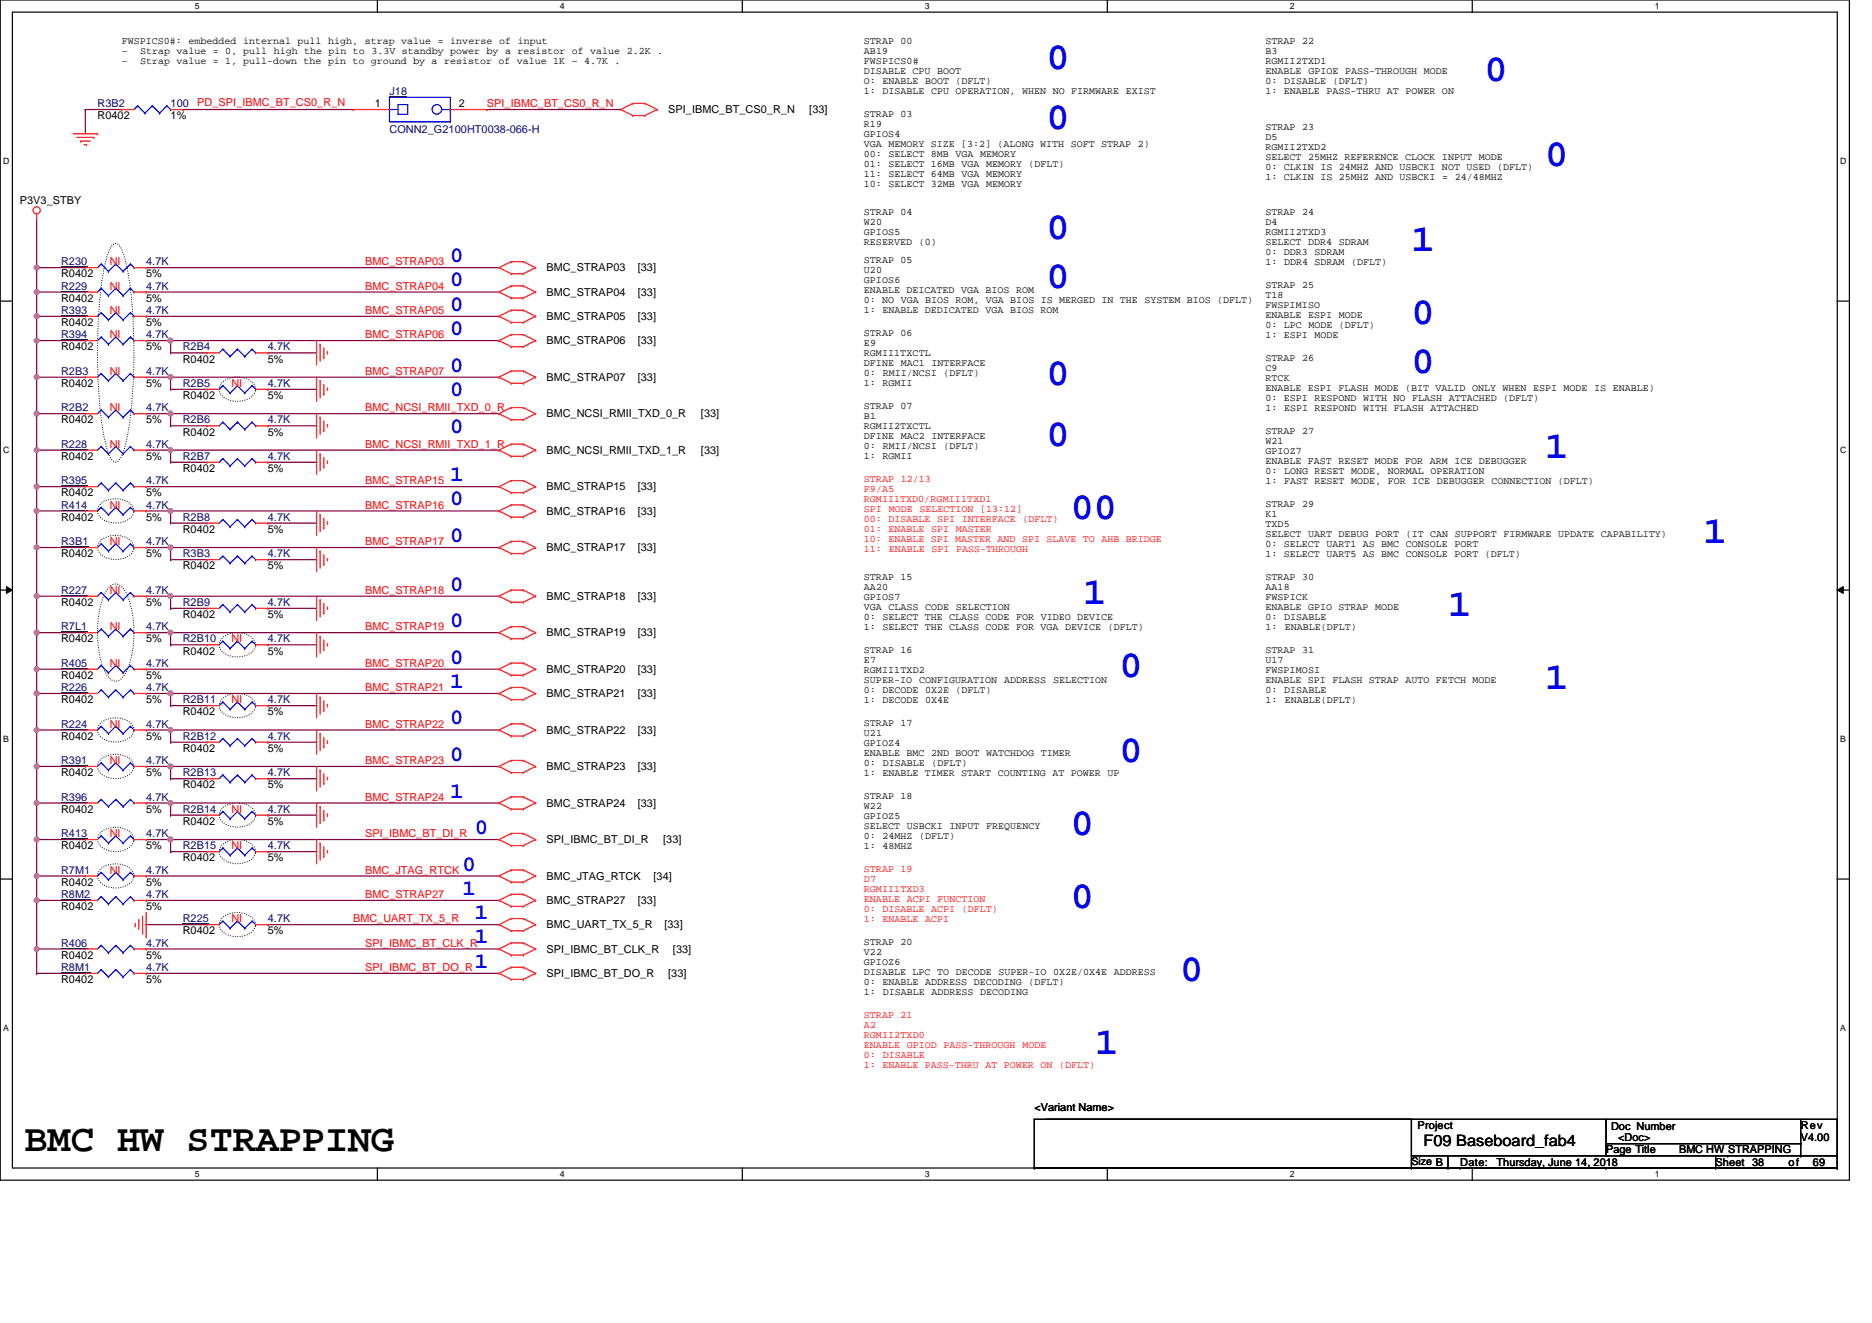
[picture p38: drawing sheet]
<svg xmlns="http://www.w3.org/2000/svg" width="297mm" height="210mm" viewBox="0 0 297 210" stroke-linecap="round" stroke-linejoin="round" font-family="sans-serif">
<defs><g id="words">
<g font-size="6.1" fill="#00f">
<text x="166" y="10.9">0</text>
<text x="235.5" y="12.8">0</text>
<text x="166" y="20.5">0</text>
<text x="245.2" y="26.3">0</text>
<text x="166" y="37.9">0</text>
<text x="224" y="39.8">1</text>
<text x="166" y="45.6">0</text>
<text x="224" y="51.4">0</text>
<text x="224" y="59.1">0</text>
<text x="166" y="61.1">0</text>
<text x="166" y="70.7">0</text>
<text x="245.2" y="72.7">1</text>
<text x="169.9" y="82.3">00</text>
<text x="270.3" y="86.2">1</text>
<text x="171.8" y="95.8">1</text>
<text x="229.8" y="97.7">1</text>
<text x="177.6" y="107.4">0</text>
<text x="245.2" y="109.3">1</text>
<text x="177.6" y="120.9">0</text>
<text x="169.9" y="132.5">0</text>
<text x="169.9" y="144.1">0</text>
<text x="187.3" y="155.7">0</text>
<text x="173.8" y="167.3">1</text>
</g>
<text font-size="6.1" x="3.9" y="182.7">BMC HW STRAPPING</text>
<g font-size="3.5" fill="#00f">
<text x="71.5" y="41.6">0</text>
<text x="71.5" y="45.4">0</text>
<text x="71.5" y="49.3">0</text>
<text x="71.5" y="53.2">0</text>
<text x="71.5" y="59">0</text>
<text x="71.5" y="62.8">0</text>
<text x="71.5" y="68.6">0</text>
<text x="71.5" y="76.3">1</text>
<text x="71.5" y="80.2">0</text>
<text x="71.5" y="86">0</text>
<text x="71.5" y="93.7">0</text>
<text x="71.5" y="99.5">0</text>
<text x="71.5" y="105.3">0</text>
<text x="71.5" y="109.2">1</text>
<text x="71.5" y="114.9">0</text>
<text x="71.5" y="120.7">0</text>
<text x="71.5" y="126.5">1</text>
<text x="75.3" y="132.3">0</text>
<text x="73.4" y="138.1">0</text>
<text x="73.4" y="142">1</text>
<text x="75.3" y="145.8">1</text>
<text x="75.3" y="149.7">1</text>
<text x="75.3" y="153.5">1</text>
</g>
<text font-size="2.5" x="225.9" y="181.8">F09 Baseboard_fab4</text>
<g font-size="1.7" fill="#000080">
<text x="15.5" y="17">R3B2</text>
<text x="27.1" y="17">100</text>
<text x="61.8" y="15">J18</text>
<text x="61.8" y="21">CONN2_G2100HT0038-066-H</text>
<text x="9.7" y="45.9">R229</text>
<text x="9.7" y="42.1">R230</text>
<text x="23.2" y="45.9">4.7K</text>
<text x="23.2" y="42.1">4.7K</text>
<text x="9.7" y="49.8">R393</text>
<text x="9.7" y="53.7">R394</text>
<text x="23.2" y="49.8">4.7K</text>
<text x="23.2" y="53.7">4.7K</text>
<text x="9.7" y="59.5">R2B3</text>
<text x="23.2" y="59.5">4.7K</text>
<text x="29" y="55.6">R2B4</text>
<text x="42.5" y="55.6">4.7K</text>
<text x="9.7" y="65.2">R2B2</text>
<text x="23.2" y="65.2">4.7K</text>
<text x="29" y="61.4">R2B5</text>
<text x="42.5" y="61.4">4.7K</text>
<text x="9.7" y="71">R228</text>
<text x="23.2" y="71">4.7K</text>
<text x="29" y="67.2">R2B6</text>
<text x="42.5" y="67.2">4.7K</text>
<text x="9.7" y="76.8">R395</text>
<text x="23.2" y="76.8">4.7K</text>
<text x="29" y="73">R2B7</text>
<text x="42.5" y="73">4.7K</text>
<text x="9.7" y="80.7">R414</text>
<text x="23.2" y="80.7">4.7K</text>
<text x="29" y="82.6">R2B8</text>
<text x="42.5" y="82.6">4.7K</text>
<text x="9.7" y="86.5">R3B1</text>
<text x="23.2" y="86.5">4.7K</text>
<text x="29" y="88.4">R3B3</text>
<text x="42.5" y="88.4">4.7K</text>
<text x="9.7" y="94.2">R227</text>
<text x="23.2" y="94.2">4.7K</text>
<text x="9.7" y="100">R7L1</text>
<text x="23.2" y="100">4.7K</text>
<text x="29" y="101.9">R2B10</text>
<text x="29" y="96.1">R2B9</text>
<text x="42.5" y="101.9">4.7K</text>
<text x="42.5" y="96.1">4.7K</text>
<text x="9.7" y="105.8">R405</text>
<text x="23.2" y="105.8">4.7K</text>
<text x="9.7" y="109.6">R226</text>
<text x="23.2" y="109.6">4.7K</text>
<text x="29" y="111.6">R2B11</text>
<text x="42.5" y="111.6">4.7K</text>
<text x="9.7" y="115.4">R224</text>
<text x="23.2" y="115.4">4.7K</text>
<text x="29" y="117.4">R2B12</text>
<text x="42.5" y="117.4">4.7K</text>
<text x="9.7" y="121.2">R391</text>
<text x="23.2" y="121.2">4.7K</text>
<text x="29" y="123.1">R2B13</text>
<text x="42.5" y="123.1">4.7K</text>
<text x="9.7" y="127">R396</text>
<text x="23.2" y="127">4.7K</text>
<text x="29" y="128.9">R2B14</text>
<text x="42.5" y="128.9">4.7K</text>
<text x="9.7" y="132.8">R413</text>
<text x="23.2" y="132.8">4.7K</text>
<text x="29" y="134.7">R2B15</text>
<text x="42.5" y="134.7">4.7K</text>
<text x="9.7" y="138.6">R7M1</text>
<text x="9.7" y="142.5">R8M2</text>
<text x="23.2" y="142.5">4.7K</text>
<text x="23.2" y="138.6">4.7K</text>
<text x="29" y="146.3">R225</text>
<text x="42.5" y="146.3">4.7K</text>
<text x="9.7" y="150.2">R406</text>
<text x="9.7" y="154.1">R8M1</text>
<text x="23.2" y="150.2">4.7K</text>
<text x="23.2" y="154.1">4.7K</text>
</g>
<g font-size="1.7" fill="#f00">
<text x="31.3" y="16.8">PD_SPI_IBMC_BT_CS0_R_N</text>
<text x="77.3" y="17">SPI_IBMC_BT_CS0_R_N</text>
<text x="17.4" y="45.9">NI</text>
<text x="17.4" y="42.1">NI</text>
<text x="58" y="42.1">BMC_STRAP03</text>
<text x="58" y="45.9">BMC_STRAP04</text>
<text x="17.4" y="49.8">NI</text>
<text x="17.4" y="53.7">NI</text>
<text x="58" y="49.8">BMC_STRAP05</text>
<text x="58" y="53.7">BMC_STRAP06</text>
<text x="17.4" y="59.5">NI</text>
<text x="58" y="59.5">BMC_STRAP07</text>
<text x="17.4" y="65.2">NI</text>
<text x="36.7" y="61.4">NI</text>
<text x="58" y="65.2">BMC_NCSI_RMII_TXD_0_R</text>
<text x="17.4" y="71">NI</text>
<text x="58" y="71">BMC_NCSI_RMII_TXD_1_R</text>
<text x="58" y="76.8">BMC_STRAP15</text>
<text x="17.4" y="80.7">NI</text>
<text x="58" y="80.7">BMC_STRAP16</text>
<text x="17.4" y="86.5">NI</text>
<text x="58" y="86.5">BMC_STRAP17</text>
<text x="17.4" y="94.2">NI</text>
<text x="58" y="94.2">BMC_STRAP18</text>
<text x="17.4" y="100">NI</text>
<text x="36.7" y="101.9">NI</text>
<text x="58" y="100">BMC_STRAP19</text>
<text x="17.4" y="105.8">NI</text>
<text x="58" y="105.8">BMC_STRAP20</text>
<text x="36.7" y="111.6">NI</text>
<text x="58" y="109.6">BMC_STRAP21</text>
<text x="17.4" y="115.4">NI</text>
<text x="58" y="115.4">BMC_STRAP22</text>
<text x="17.4" y="121.2">NI</text>
<text x="58" y="121.2">BMC_STRAP23</text>
<text x="36.7" y="128.9">NI</text>
<text x="58" y="127">BMC_STRAP24</text>
<text x="17.4" y="132.8">NI</text>
<text x="36.7" y="134.7">NI</text>
<text x="58" y="132.8">SPI_IBMC_BT_DI_R</text>
<text x="17.4" y="138.6">NI</text>
<text x="58" y="138.6">BMC_JTAG_RTCK</text>
<text x="58" y="142.5">BMC_STRAP27</text>
<text x="36.7" y="146.3">NI</text>
<text x="56" y="146.3">BMC_UART_TX_5_R</text>
<text x="58" y="150.2">SPI_IBMC_BT_CLK_R</text>
<text x="58" y="154.1">SPI_IBMC_BT_DO_R</text>
</g>
<g font-size="1.7">
<text x="59.5" y="17">1</text>
<text x="72.8" y="17">2</text>
<text x="106" y="17.9">SPI_IBMC_BT_CS0_R_N</text>
<text x="128.4" y="17.9">[33]</text>
<text x="15.5" y="18.9">R0402</text>
<text x="27.1" y="18.9">1%</text>
<text x="3.1" y="32.4">P3V3_STBY</text>
<text x="9.7" y="47.9">R0402</text>
<text x="9.7" y="44">R0402</text>
<text x="23.2" y="47.9">5%</text>
<text x="23.2" y="44">5%</text>
<text x="86.7" y="43.1">BMC_STRAP03</text>
<text x="86.7" y="46.9">BMC_STRAP04</text>
<text x="101.2" y="43.1">[33]</text>
<text x="101.2" y="46.9">[33]</text>
<text x="9.7" y="51.7">R0402</text>
<text x="23.2" y="51.7">5%</text>
<text x="86.7" y="50.8">BMC_STRAP05</text>
<text x="101.2" y="50.8">[33]</text>
<text x="9.7" y="55.6">R0402</text>
<text x="23.2" y="55.6">5%</text>
<text x="29" y="57.5">R0402</text>
<text x="42.5" y="57.5">5%</text>
<text x="86.7" y="54.6">BMC_STRAP06</text>
<text x="101.2" y="54.6">[33]</text>
<text x="9.7" y="61.4">R0402</text>
<text x="23.2" y="61.4">5%</text>
<text x="29" y="63.3">R0402</text>
<text x="42.5" y="63.3">5%</text>
<text x="86.7" y="60.4">BMC_STRAP07</text>
<text x="101.2" y="60.4">[33]</text>
<text x="9.7" y="67.2">R0402</text>
<text x="23.2" y="67.2">5%</text>
<text x="29" y="69.1">R0402</text>
<text x="42.5" y="69.1">5%</text>
<text x="86.7" y="66.2">BMC_NCSI_RMII_TXD_0_R</text>
<text x="111.2" y="66.2">[33]</text>
<text x="9.7" y="73">R0402</text>
<text x="23.2" y="73">5%</text>
<text x="29" y="74.9">R0402</text>
<text x="42.5" y="74.9">5%</text>
<text x="86.7" y="72">BMC_NCSI_RMII_TXD_1_R</text>
<text x="86.7" y="77.8">BMC_STRAP15</text>
<text x="101.2" y="77.8">[33]</text>
<text x="111.2" y="72">[33]</text>
<text x="9.7" y="82.6">R0402</text>
<text x="9.7" y="78.8">R0402</text>
<text x="23.2" y="82.6">5%</text>
<text x="23.2" y="78.8">5%</text>
<text x="86.7" y="81.7">BMC_STRAP16</text>
<text x="101.2" y="81.7">[33]</text>
<text x="9.7" y="88.4">R0402</text>
<text x="23.2" y="88.4">5%</text>
<text x="29" y="84.5">R0402</text>
<text x="42.5" y="84.5">5%</text>
<text x="86.7" y="87.4">BMC_STRAP17</text>
<text x="101.2" y="87.4">[33]</text>
<text x="29" y="90.3">R0402</text>
<text x="42.5" y="90.3">5%</text>
<text x="86.7" y="95.2">BMC_STRAP18</text>
<text x="101.2" y="95.2">[33]</text>
<text x="9.7" y="101.9">R0402</text>
<text x="9.7" y="96.1">R0402</text>
<text x="23.2" y="101.9">5%</text>
<text x="23.2" y="96.1">5%</text>
<text x="29" y="98.1">R0402</text>
<text x="42.5" y="98.1">5%</text>
<text x="86.7" y="101">BMC_STRAP19</text>
<text x="101.2" y="101">[33]</text>
<text x="9.7" y="107.7">R0402</text>
<text x="23.2" y="107.7">5%</text>
<text x="29" y="103.8">R0402</text>
<text x="42.5" y="103.8">5%</text>
<text x="86.7" y="106.7">BMC_STRAP20</text>
<text x="101.2" y="106.7">[33]</text>
<text x="9.7" y="111.6">R0402</text>
<text x="23.2" y="111.6">5%</text>
<text x="29" y="113.5">R0402</text>
<text x="42.5" y="113.5">5%</text>
<text x="86.7" y="110.6">BMC_STRAP21</text>
<text x="101.2" y="110.6">[33]</text>
<text x="9.7" y="117.4">R0402</text>
<text x="23.2" y="117.4">5%</text>
<text x="29" y="119.3">R0402</text>
<text x="42.5" y="119.3">5%</text>
<text x="86.7" y="116.4">BMC_STRAP22</text>
<text x="101.2" y="116.4">[33]</text>
<text x="9.7" y="123.1">R0402</text>
<text x="23.2" y="123.1">5%</text>
<text x="29" y="125.1">R0402</text>
<text x="42.5" y="125.1">5%</text>
<text x="86.7" y="122.2">BMC_STRAP23</text>
<text x="101.2" y="122.2">[33]</text>
<text x="9.7" y="128.9">R0402</text>
<text x="23.2" y="128.9">5%</text>
<text x="29" y="130.9">R0402</text>
<text x="42.5" y="130.9">5%</text>
<text x="86.7" y="128">BMC_STRAP24</text>
<text x="101.2" y="128">[33]</text>
<text x="9.7" y="134.7">R0402</text>
<text x="23.2" y="134.7">5%</text>
<text x="29" y="136.7">R0402</text>
<text x="42.5" y="136.7">5%</text>
<text x="86.7" y="133.8">SPI_IBMC_BT_DI_R</text>
<text x="105.2" y="133.8">[33]</text>
<text x="9.7" y="140.5">R0402</text>
<text x="23.2" y="140.5">5%</text>
<text x="86.7" y="139.6">BMC_JTAG_RTCK</text>
<text x="86.7" y="143.4">BMC_STRAP27</text>
<text x="101.2" y="143.4">[33]</text>
<text x="103.7" y="139.6">[34]</text>
<text x="9.7" y="144.4">R0402</text>
<text x="23.2" y="144.4">5%</text>
<text x="29" y="148.3">R0402</text>
<text x="42.5" y="148.3">5%</text>
<text x="86.7" y="147.3">BMC_UART_TX_5_R</text>
<text x="105.4" y="147.3">[33]</text>
<text x="9.7" y="152.1">R0402</text>
<text x="9.7" y="156">R0402</text>
<text x="23.2" y="152.1">5%</text>
<text x="23.2" y="156">5%</text>
<text x="86.7" y="151.2">SPI_IBMC_BT_CLK_R</text>
<text x="86.7" y="155">SPI_IBMC_BT_DO_R</text>
<text x="106" y="155">[33]</text>
<text x="106.8" y="151.2">[33]</text>
<text x="164.1" y="176.2">&lt;Variant Name&gt;</text>
<text x="224.9" y="179.1">Project</text>
<text x="255.6" y="179.3">Doc Number</text>
<text x="285.7" y="179.1">Rev</text>
<text x="224" y="184.9">Size B</text>
<text x="231.7" y="184.9">Date:</text>
<text x="237.5" y="184.9">Thursday, June 14, 2018</text>
<text x="254.8" y="183">Page Title</text>
<text x="256.8" y="181.1">&lt;Doc&gt;</text>
<text x="266.4" y="183">BMC HW STRAPPING</text>
<text x="272.2" y="184.9">Sheet 38</text>
<text x="283.8" y="184.9">of</text>
<text x="285.7" y="181.1">V4.00</text>
<text x="287.7" y="184.9">69</text>
</g>
<g font-size="1.6">
<text x="19.3" y="7">FWSPICS0#: embedded internal pull high, strap value = inverse of input</text>
<text x="19.3" y="8.6">–</text>
<text x="19.3" y="10.2">–</text>
<text x="22.2" y="8.6">Strap value = 0, pull high the pin to 3.3V standby power by a resistor of value 2.2K .</text>
<text x="22.2" y="10.2">Strap value = 1, pull-down the pin to ground by a resistor of value 1K ~ 4.7K .</text>
<text x="137.1" y="7">STRAP 00</text>
<text x="137.1" y="8.6">AB19</text>
<text x="137.1" y="10.2">FWSPICS0#</text>
<text x="137.1" y="11.8">DISABLE CPU BOOT</text>
<text x="200.8" y="7">STRAP 22</text>
<text x="200.8" y="8.6">B3</text>
<text x="200.8" y="10.2">RGMII2TXD1</text>
<text x="200.8" y="11.8">ENABLE GPIOE PASS-THROUGH MODE</text>
<text x="137.1" y="13.4">O: ENABLE BOOT (DFLT)</text>
<text x="137.1" y="15">1: DISABLE CPU OPERATION, WHEN NO FIRMWARE EXIST</text>
<text x="200.8" y="13.4">0: DISABLE (DFLT)</text>
<text x="200.8" y="15">1: ENABLE PASS-THRU AT POWER ON</text>
<text x="137.1" y="18.6">STRAP 03</text>
<text x="137.1" y="20.2">R19</text>
<text x="137.1" y="21.8">GPIOS4</text>
<text x="137.1" y="23.4">VGA MEMORY SIZE [3:2] (ALONG WITH SOFT STRAP 2)</text>
<text x="200.8" y="20.6">STRAP 23</text>
<text x="200.8" y="22.1">D5</text>
<text x="200.8" y="23.7">RGMII2TXD2</text>
<text x="137.1" y="25">00: SELECT 8MB VGA MEMORY</text>
<text x="137.1" y="26.6">01: SELECT 16MB VGA MEMORY (DFLT)</text>
<text x="137.1" y="28.2">11: SELECT 64MB VGA MEMORY</text>
<text x="137.1" y="29.7">10: SELECT 32MB VGA MEMORY</text>
<text x="200.8" y="25.3">SELECT 25MHZ REFERENCE CLOCK INPUT MODE</text>
<text x="200.8" y="26.9">0: CLKIN IS 24MHZ AND USBCKI NOT USED (DFLT)</text>
<text x="200.8" y="28.5">1: CLKIN IS 25MHZ AND USBCKI = 24/48MHZ</text>
<text x="137.1" y="34.1">STRAP 04</text>
<text x="137.1" y="35.6">W20</text>
<text x="200.8" y="34.1">STRAP 24</text>
<text x="200.8" y="35.6">D4</text>
<text x="137.1" y="37.2">GPIOS5</text>
<text x="137.1" y="38.8">RESERVED (0)</text>
<text x="137.1" y="41.8">STRAP 05</text>
<text x="200.8" y="37.2">RGMII2TXD3</text>
<text x="200.8" y="38.8">SELECT DDR4 SDRAM</text>
<text x="200.8" y="40.4">0: DDR3 SDRAM</text>
<text x="200.8" y="42">1: DDR4 SDRAM (DFLT)</text>
<text x="137.1" y="43.4">U20</text>
<text x="137.1" y="45">GPIOS6</text>
<text x="137.1" y="46.5">ENABLE DEICATED VGA BIOS ROM</text>
<text x="200.8" y="45.6">STRAP 25</text>
<text x="200.8" y="47.2">T18</text>
<text x="137.1" y="48.1">0: NO VGA BIOS ROM, VGA BIOS IS MERGED IN THE SYSTEM BIOS (DFLT)</text>
<text x="137.1" y="49.7">1: ENABLE DEDICATED VGA BIOS ROM</text>
<text x="137.1" y="53.4">STRAP 06</text>
<text x="200.8" y="48.8">FWSPIMISO</text>
<text x="200.8" y="50.4">ENABLE ESPI MODE</text>
<text x="200.8" y="52">0: LPC MODE (DFLT)</text>
<text x="200.8" y="53.6">1: ESPI MODE</text>
<text x="137.1" y="54.9">E9</text>
<text x="137.1" y="56.5">RGMII1TXCTL</text>
<text x="137.1" y="58.1">DFINE MAC1 INTERFACE</text>
<text x="137.1" y="59.7">0: RMII/NCSI (DFLT)</text>
<text x="200.8" y="57.2">STRAP 26</text>
<text x="200.8" y="58.8">C9</text>
<text x="137.1" y="61.3">1: RGMII</text>
<text x="137.1" y="64.9">STRAP 07</text>
<text x="200.8" y="60.4">RTCK</text>
<text x="200.8" y="62">ENABLE ESPI FLASH MODE (BIT VALID ONLY WHEN ESPI MODE IS ENABLE)</text>
<text x="200.8" y="63.6">0: ESPI RESPOND WITH NO FLASH ATTACHED (DFLT)</text>
<text x="200.8" y="65.2">1: ESPI RESPOND WITH FLASH ATTACHED</text>
<text x="137.1" y="66.5">B1</text>
<text x="137.1" y="68.1">RGMII2TXCTL</text>
<text x="137.1" y="69.7">DFINE MAC2 INTERFACE</text>
<text x="137.1" y="71.3">0: RMII/NCSI (DFLT)</text>
<text x="200.8" y="68.8">STRAP 27</text>
<text x="200.8" y="70.4">W21</text>
<text x="200.8" y="72">GPIOZ7</text>
<text x="137.1" y="72.9">1: RGMII</text>
<text x="200.8" y="73.6">ENABLE FAST RESET MODE FOR ARM ICE DEBUGGER</text>
<text x="200.8" y="75.2">0: LONG RESET MODE, NORMAL OPERATION</text>
<text x="200.8" y="76.8">1: FAST RESET MODE, FOR ICE DEBUGGER CONNECTION (DFLT)</text>
<text x="200.8" y="80.4">STRAP 29</text>
<text x="200.8" y="82">K1</text>
<text x="200.8" y="83.6">TXD5</text>
<text x="200.8" y="85.2">SELECT UART DEBUG PORT (IT CAN SUPPORT FIRMWARE UPDATE CAPABILITY)</text>
<text x="200.8" y="86.7">0: SELECT UART1 AS BMC CONSOLE PORT</text>
<text x="200.8" y="88.3">1: SELECT UART5 AS BMC CONSOLE PORT (DFLT)</text>
<text x="137.1" y="92">STRAP 15</text>
<text x="137.1" y="93.6">AA20</text>
<text x="137.1" y="95.1">GPIOS7</text>
<text x="200.8" y="92">STRAP 30</text>
<text x="200.8" y="93.6">AA18</text>
<text x="200.8" y="95.1">FWSPICK</text>
<text x="137.1" y="96.7">VGA CLASS CODE SELECTION</text>
<text x="137.1" y="98.3">0: SELECT THE CLASS CODE FOR VIDEO DEVICE</text>
<text x="137.1" y="99.9">1: SELECT THE CLASS CODE FOR VGA DEVICE (DFLT)</text>
<text x="200.8" y="96.7">ENABLE GPIO STRAP MODE</text>
<text x="200.8" y="98.3">0: DISABLE</text>
<text x="200.8" y="99.9">1:</text>
<text x="203.9" y="99.9">ENABLE(DFLT)</text>
<text x="137.1" y="103.5">STRAP 16</text>
<text x="137.1" y="105.1">E7</text>
<text x="137.1" y="106.7">RGMII1TXD2</text>
<text x="200.8" y="103.5">STRAP 31</text>
<text x="200.8" y="105.1">U17</text>
<text x="200.8" y="106.7">FWSPIMOSI</text>
<text x="137.1" y="108.3">SUPER-IO</text>
<text x="137.1" y="109.9">0: DECODE 0X2E (DFLT)</text>
<text x="137.1" y="111.5">1: DECODE 0X4E</text>
<text x="145.8" y="108.3">CONFIGURATION</text>
<text x="159.3" y="108.3">ADDRESS</text>
<text x="167.1" y="108.3">SELECTION</text>
<text x="200.8" y="108.3">ENABLE SPI FLASH STRAP AUTO FETCH MODE</text>
<text x="200.8" y="109.9">0: DISABLE</text>
<text x="200.8" y="111.5">1:</text>
<text x="203.9" y="111.5">ENABLE(DFLT)</text>
<text x="137.1" y="115.1">STRAP 17</text>
<text x="137.1" y="116.7">U21</text>
<text x="137.1" y="118.3">GPIOZ4</text>
<text x="137.1" y="119.9">ENABLE BMC 2ND BOOT WATCHDOG TIMER</text>
<text x="137.1" y="121.5">0: DISABLE (DFLT)</text>
<text x="137.1" y="123.1">1: ENABLE TIMER START COUNTING AT POWER UP</text>
<text x="137.1" y="126.7">STRAP 18</text>
<text x="137.1" y="128.3">W22</text>
<text x="137.1" y="129.9">GPIOZ5</text>
<text x="137.1" y="131.5">SELECT USBCKI INPUT FREQUENCY</text>
<text x="137.1" y="133.1">0: 24MHZ (DFLT)</text>
<text x="137.1" y="134.7">1: 48MHZ</text>
<text x="137.1" y="149.9">STRAP 20</text>
<text x="137.1" y="151.5">V22</text>
<text x="137.1" y="153.1">GPIOZ6</text>
<text x="137.1" y="154.6">DISABLE LPC TO DECODE SUPER-IO 0X2E/0X4E ADDRESS</text>
<text x="137.1" y="156.2">0: ENABLE ADDRESS DECODING (DFLT)</text>
<text x="137.1" y="157.8">1: DISABLE ADDRESS DECODING</text>
</g>
<g font-size="1.6" fill="#f00">
<text x="137.1" y="76.5">STRAP 12/13</text>
<text x="137.1" y="78.1">F9/A5</text>
<text x="137.1" y="79.7">RGMII1TXD0/RGMII1TXD1</text>
<text x="137.1" y="81.3">SPI MODE SELECTION [13:12]</text>
<text x="137.1" y="82.9">00: DISABLE SPI INTERFACE (DFLT)</text>
<text x="137.1" y="84.5">01: ENABLE SPI MASTER</text>
<text x="137.1" y="86.1">10: ENABLE SPI MASTER AND SPI SLAVE TO AHB BRIDGE</text>
<text x="137.1" y="87.7">11: ENABLE SPI PASS-THROUGH</text>
<text x="137.1" y="138.3">STRAP 19</text>
<text x="137.1" y="139.9">D7</text>
<text x="137.1" y="141.5">RGMII1TXD3</text>
<text x="137.1" y="143.1">ENABLE ACPI FUNCTION</text>
<text x="137.1" y="144.7">0: DISABLE ACPI (DFLT)</text>
<text x="137.1" y="146.2">1: ENABLE ACPI</text>
<text x="137.1" y="161.5">STRAP 21</text>
<text x="137.1" y="163">A2</text>
<text x="137.1" y="164.6">RGMII2TXD0</text>
<text x="137.1" y="166.2">ENABLE GPIOD PASS-THROUGH MODE</text>
<text x="137.1" y="167.8">0: DISABLE</text>
<text x="137.1" y="169.4">1: ENABLE PASS-THRU AT POWER ON (DFLT)</text>
</g>
<g font-size="1.4">
<text x="30.9" y="1.5">5</text>
<text x="88.8" y="1.5">4</text>
<text x="146.7" y="1.5">3</text>
<text x="204.7" y="1.5">2</text>
<text x="262.6" y="1.5">1</text>
<text x=".5" y="26.1">D</text>
<text x="292" y="26.1">D</text>
<text x=".5" y="71.9">C</text>
<text x="292" y="71.9">C</text>
<text x=".5" y="117.8">B</text>
<text x="292" y="117.8">B</text>
<text x=".5" y="163.6">A</text>
<text x="292" y="163.6">A</text>
<text x="30.9" y="186.8">5</text>
<text x="88.8" y="186.8">4</text>
<text x="146.7" y="186.8">3</text>
<text x="204.7" y="186.8">2</text>
<text x="262.6" y="186.8">1</text>
</g>
</g></defs>
<path d="M0 0h293.5v187.2h-293.5zM2 1.9h289.5v183.4h-289.5z" fill="none" stroke="#000" stroke-width=".19"/>
<g fill="#fff">
<path d="M30.9 .2h.8v1.6h-.8z"/>
<path d="M30.9 185.5h.8v1.6h-.8z"/>
</g>
<path d="M59.9 0v1.9M59.9 185.3v1.9" fill="none" stroke="#000" stroke-width=".19"/>
<g fill="#fff">
<path d="M88.8 .2h.8v1.6h-.8z"/>
<path d="M88.8 185.5h.8v1.6h-.8z"/>
</g>
<path d="M117.8 0v1.9M117.8 185.3v1.9" fill="none" stroke="#000" stroke-width=".19"/>
<g fill="#fff">
<path d="M146.7 .2h.8v1.6h-.8z"/>
<path d="M146.7 185.5h.8v1.6h-.8z"/>
</g>
<path d="M175.7 0v1.9M175.7 185.3v1.9" fill="none" stroke="#000" stroke-width=".19"/>
<g fill="#fff">
<path d="M204.7 .2h.7v1.6h-.7z"/>
<path d="M204.7 185.5h.7v1.6h-.7z"/>
</g>
<path d="M233.6 0v1.9M233.6 185.3v1.9" fill="none" stroke="#000" stroke-width=".19"/>
<g fill="#fff">
<path d="M262.6 .2h.7v1.6h-.7z"/>
<path d="M262.6 185.5h.7v1.6h-.7z"/>
<path d="M.5 24.8h1v1.6h-1z"/>
<path d="M292 24.8h1v1.6h-1z"/>
<path d="M.5 70.7h1v1.5h-1z"/>
<path d="M292 70.7h1v1.5h-1z"/>
</g>
<path d="M0 47.8h2M291.5 47.8h2" fill="none" stroke="#000" stroke-width=".19"/>
<g fill="#fff">
<path d="M.5 116.5h.9v1.6h-.9z"/>
<path d="M292 116.5h.9v1.6h-.9z"/>
</g>
<path d="M0 93.6h2M291.5 93.6h2" fill="none" stroke="#000" stroke-width=".19"/>
<path d="M1 93.1l1 .5-1 .5zM291.5 93.6l1-.5v1z" fill="#000"/>
<path d="M1 93.1l1 .5-1 .5zM291.5 93.6l1-.5v1z" fill="none" stroke="#000" stroke-width=".16"/>
<g fill="#fff">
<path d="M.5 162.4h.9v1.5h-.9z"/>
<path d="M292 162.4h.9v1.5h-.9z"/>
</g>
<path d="M0 139.5h2M291.5 139.5h2" fill="none" stroke="#000" stroke-width=".19"/>
<g fill="none" stroke="#000" stroke-width=".19" stroke-dasharray="0 .4">
<path d="M18 38.7l.3-.1a2.16 2.16 0 0 1 1.3 1.8 57.8 57.8 0 0 1 1.6 15.6 57.9 57.9 0 0 1-1.6 15.6 2.16 2.16 0 0 1-1.3 1.7 2.15 2.15 0 0 1-1.2-1.7 58.3 58.3 0 0 1-1.6-15.6 58.2 58.2 0 0 1 1.6-15.6l.6-1.3zM16.1 79.9a3.8 3.8 0 0 1 4.9 .3 1.54 1.54 0 0 1-.8 2.3 3.7 3.7 0 0 1-4.4-.6 1.41 1.41 0 0 1 .3-2zM35.4 60.5a3.8 3.8 0 0 1 4.9 .4 1.54 1.54 0 0 1-.8 2.3 3.7 3.7 0 0 1-4.4-.6 1.41 1.41 0 0 1 .3-2.1zM16.1 85.7a3.8 3.8 0 0 1 4.9 .3 1.54 1.54 0 0 1-.8 2.3 3.7 3.7 0 0 1-4.4-.6 1.41 1.41 0 0 1 .3-2zM17.4 93a1.37 1.37 0 0 1 2.3 .5 13.9 13.9 0 0 1 1.5 8.1 11.5 11.5 0 0 1-1.5 5.6 1.45 1.45 0 0 1-1.3 .9 1.45 1.45 0 0 1-1.4-.9 14.1 14.1 0 0 1-1.5-8.1 11.5 11.5 0 0 1 1.5-5.6zM16.1 114.6a3.8 3.8 0 0 1 4.9 .4 1.54 1.54 0 0 1-.8 2.3 3.7 3.7 0 0 1-4.4-.7 1.41 1.41 0 0 1 .3-2zM35.4 101.1a3.8 3.8 0 0 1 4.9 .3 1.55 1.55 0 0 1-.8 2.4 3.7 3.7 0 0 1-4.4-.7 1.43 1.43 0 0 1 .3-2zM35.4 110.7a3.8 3.8 0 0 1 4.9 .4 1.55 1.55 0 0 1-.8 2.4 3.7 3.7 0 0 1-4.4-.7 1.43 1.43 0 0 1 .3-2.1zM16.1 120.4a3.8 3.8 0 0 1 4.9 .3 1.55 1.55 0 0 1-.8 2.4 3.7 3.7 0 0 1-4.4-.7 1.43 1.43 0 0 1 .3-2zM16.1 132a3.8 3.8 0 0 1 4.9 .3 1.55 1.55 0 0 1-.8 2.4 3.7 3.7 0 0 1-4.4-.7 1.43 1.43 0 0 1 .3-2zM16.1 137.8a3.8 3.8 0 0 1 4.9 .3 1.54 1.54 0 0 1-.8 2.4 3.7 3.7 0 0 1-4.4-.7 1.41 1.41 0 0 1 .3-2zM35.4 128.1a3.8 3.8 0 0 1 4.9 .4 1.54 1.54 0 0 1-.8 2.3 3.7 3.7 0 0 1-4.4-.6 1.41 1.41 0 0 1 .3-2.1z"/>
<path d="M35.4 133.9a3.8 3.8 0 0 1 4.9 .4 1.54 1.54 0 0 1-.8 2.3 3.7 3.7 0 0 1-4.4-.6 1.41 1.41 0 0 1 .3-2.1zM35.4 145.5a3.8 3.8 0 0 1 4.9 .3 1.54 1.54 0 0 1-.8 2.4 3.7 3.7 0 0 1-4.4-.7 1.41 1.41 0 0 1 .3-2z"/>
</g>
<path d="M5.8 34.7v7.8M5.8 42.5h.1" fill="none" stroke="#800040" stroke-width=".19"/>
<circle cx="5.8" cy="42.4" r=".38" fill="#f0f"/>
<circle cx="5.8" cy="42.4" r=".38" fill="none" stroke="#f0f" stroke-width=".19"/>
<path d="M5.8 42.5h.1M5.8 46.3h.1M5.8 42.5v7.7" fill="none" stroke="#800040" stroke-width=".19"/>
<circle cx="5.8" cy="50.2" r=".38" fill="#f0f"/>
<circle cx="5.8" cy="50.2" r=".38" fill="none" stroke="#f0f" stroke-width=".19"/>
<circle cx="5.8" cy="46.3" r=".38" fill="#f0f"/>
<circle cx="5.8" cy="46.3" r=".38" fill="none" stroke="#f0f" stroke-width=".19"/>
<g fill="none" stroke="#800040" stroke-width=".19">
<path d="M5.8 46.3h.1M5.8 42.5h.1M5.8 50.2h.1M5.8 54h.1M5.8 59.8h.1M5.8 46.3h7.7M5.8 42.5h7.7M5.8 50.2h7.7M5.8 50.2v3.8M5.8 54h7.7M5.8 59.8h7.7M23.2 42.5h.1"/>
<path d="M23.2 46.3h.1M23.2 46.3h56M23.2 42.5h56"/>
</g>
<circle cx="5.8" cy="59.8" r=".38" fill="#f0f"/>
<circle cx="5.8" cy="59.8" r=".38" fill="none" stroke="#f0f" stroke-width=".19"/>
<path d="M5.8 59.8h.1M5.8 59.8v5.8" fill="none" stroke="#800040" stroke-width=".19"/>
<circle cx="5.8" cy="65.6" r=".38" fill="#f0f"/>
<circle cx="5.8" cy="65.6" r=".38" fill="none" stroke="#f0f" stroke-width=".19"/>
<path d="M5.8 54h.1M5.8 54v5.8" fill="none" stroke="#800040" stroke-width=".19"/>
<circle cx="5.8" cy="54" r=".38" fill="#f0f"/>
<circle cx="5.8" cy="54" r=".38" fill="none" stroke="#f0f" stroke-width=".19"/>
<path d="M5.8 65.6h.1M5.8 71.4h.1M5.8 77.2h.1M5.8 65.6h7.7M5.8 65.6v15.5M5.8 71.4h7.7M5.8 77.2h7.7" fill="none" stroke="#800040" stroke-width=".19"/>
<circle cx="5.8" cy="77.2" r=".38" fill="#f0f"/>
<circle cx="5.8" cy="77.2" r=".38" fill="none" stroke="#f0f" stroke-width=".19"/>
<circle cx="5.8" cy="71.4" r=".38" fill="#f0f"/>
<circle cx="5.8" cy="71.4" r=".38" fill="none" stroke="#f0f" stroke-width=".19"/>
<path d="M5.8 81.1h.1M5.8 81.1h7.7" fill="none" stroke="#800040" stroke-width=".19"/>
<circle cx="5.8" cy="81.1" r=".38" fill="#f0f"/>
<circle cx="5.8" cy="81.1" r=".38" fill="none" stroke="#f0f" stroke-width=".19"/>
<path d="M5.8 81.1h.1M5.8 86.9h.1M5.8 81.1v5.8M5.8 86.9h7.7" fill="none" stroke="#800040" stroke-width=".19"/>
<circle cx="5.8" cy="86.9" r=".38" fill="#f0f"/>
<circle cx="5.8" cy="86.9" r=".38" fill="none" stroke="#f0f" stroke-width=".19"/>
<path d="M5.8 94.6h.1M5.8 94.6h7.7M5.8 94.6v5.8" fill="none" stroke="#800040" stroke-width=".19"/>
<circle cx="5.8" cy="100.4" r=".38" fill="#f0f"/>
<circle cx="5.8" cy="100.4" r=".38" fill="none" stroke="#f0f" stroke-width=".19"/>
<circle cx="5.8" cy="94.6" r=".38" fill="#f0f"/>
<circle cx="5.8" cy="94.6" r=".38" fill="none" stroke="#f0f" stroke-width=".19"/>
<path d="M5.8 86.9h.1M5.8 86.9v7.7M5.8 100.4h.1M5.8 106.2h.1M5.8 100.4v5.8M5.8 100.4h7.7M5.8 106.2h7.7" fill="none" stroke="#800040" stroke-width=".19"/>
<circle cx="5.8" cy="106.2" r=".38" fill="#f0f"/>
<circle cx="5.8" cy="106.2" r=".38" fill="none" stroke="#f0f" stroke-width=".19"/>
<path d="M5.8 110h.1M5.8 110h7.7M5.8 110v5.8" fill="none" stroke="#800040" stroke-width=".19"/>
<circle cx="5.8" cy="110" r=".38" fill="#f0f"/>
<circle cx="5.8" cy="110" r=".38" fill="none" stroke="#f0f" stroke-width=".19"/>
<path d="M5.8 110h.1M5.8 115.8h.1M5.8 106.2v3.8M5.8 115.8v5.8M5.8 115.8h7.7" fill="none" stroke="#800040" stroke-width=".19"/>
<circle cx="5.8" cy="121.6" r=".38" fill="#f0f"/>
<circle cx="5.8" cy="121.6" r=".38" fill="none" stroke="#f0f" stroke-width=".19"/>
<circle cx="5.8" cy="115.8" r=".38" fill="#f0f"/>
<circle cx="5.8" cy="115.8" r=".38" fill="none" stroke="#f0f" stroke-width=".19"/>
<path d="M5.8 121.6h.1M5.8 127.4h.1M5.8 121.6h7.7M5.8 127.4h7.7" fill="none" stroke="#800040" stroke-width=".19"/>
<circle cx="5.8" cy="127.4" r=".38" fill="#f0f"/>
<circle cx="5.8" cy="127.4" r=".38" fill="none" stroke="#f0f" stroke-width=".19"/>
<path d="M5.8 127.4h.1M5.8 127.4v5.8" fill="none" stroke="#800040" stroke-width=".19"/>
<circle cx="5.8" cy="133.2" r=".38" fill="#f0f"/>
<circle cx="5.8" cy="133.2" r=".38" fill="none" stroke="#f0f" stroke-width=".19"/>
<path d="M5.8 121.6h.1M5.8 133.2h.1M5.8 139h.1M5.8 121.6v5.8M5.8 133.2v9.7M5.8 133.2h7.7M5.8 139h7.7M5.8 142.9h.1" fill="none" stroke="#800040" stroke-width=".19"/>
<circle cx="5.8" cy="139" r=".38" fill="#f0f"/>
<circle cx="5.8" cy="139" r=".38" fill="none" stroke="#f0f" stroke-width=".19"/>
<circle cx="5.8" cy="142.8" r=".38" fill="#f0f"/>
<circle cx="5.8" cy="142.8" r=".38" fill="none" stroke="#f0f" stroke-width=".19"/>
<path d="M5.8 142.9h.1M5.8 142.9h7.7M5.8 142.9v7.7" fill="none" stroke="#800040" stroke-width=".19"/>
<circle cx="5.8" cy="150.6" r=".38" fill="#f0f"/>
<circle cx="5.8" cy="150.6" r=".38" fill="none" stroke="#f0f" stroke-width=".19"/>
<g fill="none" stroke="#800040" stroke-width=".19">
<path d="M13.5 17.4h.1M13.5 17.4h5.8M13.5 17.4v3.8M29 17.4h.1M29 17.4h27M77.3 17.4h.1M77.3 17.4h21.2M23.2 50.2h.1M23.2 50.2h56M23.2 54h56M23.2 59.8h3.9M27.1 54h.1"/>
<path d="M27.1 59.8h.1M27.1 56h.1M27.1 56h5.7M27.1 54v2M79.2 54h.1M23.2 77.2h.1M23.2 65.6h3.9M23.2 71.4h3.9M23.2 77.2h56M27.1 65.6h.1M27.1 71.4h.1M23.2 94.6h.1"/>
<path d="M23.2 81.1h3.9M23.2 86.9h3.9M23.2 94.6h3.9M27.1 81.1h.1M27.1 86.9h.1M23.2 100.4h.1M23.2 106.2h.1M23.2 110h.1M23.2 115.8h.1M23.2 100.4h3.9M23.2 106.2h56M23.2 110h3.9"/>
<path d="M23.2 115.8h3.9M23.2 121.6h.1M23.2 127.4h.1M23.2 133.2h.1M23.2 139h.1M23.2 121.6h3.9M23.2 127.4h3.9M23.2 133.2h3.9M23.2 139h56M5.8 150.6h.1M5.8 154.4h.1M5.8 150.6h7.7"/>
<path d="M5.8 154.4h7.7M5.8 150.6v3.8M23.2 142.9h.1M23.2 150.6h.1M23.2 154.4h.1M23.2 150.6h56M23.2 142.9h56M23.2 154.4h56M42.5 146.7h.1M42.5 146.7h36.7"/>
</g>
<circle cx="27" cy="54" r=".38" fill="#f0f"/>
<circle cx="27" cy="54" r=".38" fill="none" stroke="#f0f" stroke-width=".19"/>
<path d="M27.1 59.8h.1M27.1 59.8v2M27.1 59.8h52.1M42.5 56h.1M42.5 56h7.7M79.2 59.8h.1M27.1 61.8h.1M27.1 61.8h5.7" fill="none" stroke="#800040" stroke-width=".19"/>
<circle cx="27.1" cy="59.8" r=".38" fill="#f0f"/>
<circle cx="27.1" cy="59.8" r=".38" fill="none" stroke="#f0f" stroke-width=".19"/>
<path d="M27.1 67.6h.1M27.1 65.6h.1M27.1 67.6h5.7M27.1 65.6v2M27.1 65.6h52.1M42.5 61.8h.1M42.5 61.8h7.7M79.2 65.6h.1" fill="none" stroke="#800040" stroke-width=".19"/>
<circle cx="27" cy="65.6" r=".38" fill="#f0f"/>
<circle cx="27" cy="65.6" r=".38" fill="none" stroke="#f0f" stroke-width=".19"/>
<path d="M27.1 73.3h.1M27.1 71.4h.1M27.1 73.3h5.7M27.1 71.4v1.9M27.1 71.4h52.1M42.5 67.6h.1M42.5 67.6h7.7M79.2 71.4h.1" fill="none" stroke="#800040" stroke-width=".19"/>
<circle cx="27.1" cy="71.4" r=".38" fill="#f0f"/>
<circle cx="27.1" cy="71.4" r=".38" fill="none" stroke="#f0f" stroke-width=".19"/>
<path d="M42.5 73.3h.1M42.5 73.3h7.7M27.1 83h.1M27.1 81.1h.1M27.1 83h5.7M27.1 81.1v1.9M27.1 81.1h52.1" fill="none" stroke="#800040" stroke-width=".19"/>
<circle cx="27.1" cy="81.1" r=".38" fill="#f0f"/>
<circle cx="27.1" cy="81.1" r=".38" fill="none" stroke="#f0f" stroke-width=".19"/>
<path d="M27.1 96.5h.1M27.1 96.5h5.7M27.1 94.6v1.9M42.5 83h.1M42.5 96.5h.1M42.5 83h7.7M42.5 96.5h7.7" fill="none" stroke="#800040" stroke-width=".19"/>
<circle cx="27" cy="94.6" r=".38" fill="#f0f"/>
<circle cx="27" cy="94.6" r=".38" fill="none" stroke="#f0f" stroke-width=".19"/>
<path d="M27.1 94.6h.1M27.1 94.6h52.1M27.1 102.3h.1M27.1 100.4h.1M27.1 102.3h5.7M27.1 100.4v1.9M27.1 100.4h52.1" fill="none" stroke="#800040" stroke-width=".19"/>
<circle cx="27.1" cy="100.4" r=".38" fill="#f0f"/>
<circle cx="27.1" cy="100.4" r=".38" fill="none" stroke="#f0f" stroke-width=".19"/>
<path d="M27.1 112h.1M27.1 110h.1M27.1 112h5.7M27.1 110v2M27.1 110h52.1M42.5 102.3h.1M42.5 102.3h7.7" fill="none" stroke="#800040" stroke-width=".19"/>
<circle cx="27.1" cy="110" r=".38" fill="#f0f"/>
<circle cx="27.1" cy="110" r=".38" fill="none" stroke="#f0f" stroke-width=".19"/>
<path d="M27.1 117.8h.1M27.1 115.8h.1M27.1 117.8h5.7M27.1 115.8v2M27.1 115.8h52.1M42.5 112h.1M42.5 112h7.7" fill="none" stroke="#800040" stroke-width=".19"/>
<circle cx="27.1" cy="115.8" r=".38" fill="#f0f"/>
<circle cx="27.1" cy="115.8" r=".38" fill="none" stroke="#f0f" stroke-width=".19"/>
<g fill="none" stroke="#800040" stroke-width=".19">
<path d="M42.5 117.8h.1M42.5 117.8h7.7M27.1 129.3h.1M27.1 127.4h.1M27.1 129.3h5.7M27.1 127.4v1.9M27.1 127.4h52.1M42.5 123.5h.1M42.5 129.3h.1M42.5 135.1h.1M42.5 123.5h7.7M42.5 129.3h7.7"/>
<path d="M42.5 135.1h7.7"/>
</g>
<circle cx="27.1" cy="127.4" r=".38" fill="#f0f"/>
<circle cx="27.1" cy="127.4" r=".38" fill="none" stroke="#f0f" stroke-width=".19"/>
<path d="M27.1 123.5h.1M27.1 121.6h.1M27.1 123.5h5.7M27.1 121.6v1.9M27.1 121.6h52.1" fill="none" stroke="#800040" stroke-width=".19"/>
<circle cx="27" cy="121.6" r=".38" fill="#f0f"/>
<circle cx="27" cy="121.6" r=".38" fill="none" stroke="#f0f" stroke-width=".19"/>
<path d="M27.1 135.1h.1M27.1 133.2h.1M27.1 135.1h5.7M27.1 133.2v1.9M27.1 133.2h52.1" fill="none" stroke="#800040" stroke-width=".19"/>
<circle cx="27" cy="133.2" r=".38" fill="#f0f"/>
<circle cx="27" cy="133.2" r=".38" fill="none" stroke="#f0f" stroke-width=".19"/>
<path d="M27.1 88.8h.1M27.1 88.8h5.7M79.2 86.9h.1M79.2 86.9h-52.1v1.9M23.2 146.7h.1M23.2 146.7h9.6" fill="none" stroke="#800040" stroke-width=".19"/>
<circle cx="27.1" cy="86.9" r=".38" fill="#f0f"/>
<circle cx="27.1" cy="86.9" r=".38" fill="none" stroke="#f0f" stroke-width=".19"/>
<path d="M42.5 88.8h.1M42.5 88.8h7.7" fill="none" stroke="#800040" stroke-width=".19"/>
<g fill="none" stroke="#f00" stroke-width=".19">
<path d="M19.3 17.4h.1M19.3 17.4h2M27.1 17.4h1.9M29 17.4h.1M56 17.4h.1M56 17.4h5.8M71.5 17.4h5.8M77.3 17.4h.1M98.5 17.4h.1M98.5 17.4l1.9 .9M100.4 16.4h.1M100.4 18.3h.1"/>
<path d="M100.4 16.4h1.9M100.4 16.4l-1.9 1M100.4 18.3h1.9M102.3 16.4h.1M102.3 18.3h.1M102.3 16.4l2 1M104.3 17.4h.1M104.3 17.4l-2 .9M5.8 34.7h.1M5.8 34v.7M11.6 21.2h3.9M12.2 21.8h2.7"/>
<path d="M12.8 22.4h.1M12.8 22.4h1.5M13.4 23h.3M13.7 23h.1M14.9 21.8h.1M15.5 21.2h.1M13.5 50.2h.1M13.5 54h.1M13.5 46.3h.1M13.5 42.5h.1M13.5 59.8h.1M13.5 50.2h2"/>
<path d="M13.5 54h2M13.5 46.3h2M13.5 42.5h2M13.5 59.8h2M21.3 50.2h1.9M21.3 54h1.9M21.3 46.3h1.9M21.3 42.5h1.9M21.3 59.8h1.9M23.2 50.2h.1M23.2 54h.1M23.2 46.3h.1"/>
<path d="M23.2 42.5h.1M23.2 59.8h.1M32.8 56h.1M32.8 56h2M40.6 56h1.9M42.5 56h.1M50.2 54h.1M50.2 59.8h.1M50.2 54v3.9M50.2 59.8v3.9M50.8 54.6h.1M50.8 54.6v2.7"/>
<path d="M51.4 56.7h.1M51.4 55.2v1.5M52 55.8h.1M52 55.8v.4M79.2 42.5h.1M79.2 46.3h.1M79.2 50.2h.1M79.2 54h.1M79.2 59.8h.1M79.2 42.5l1.9 .9M79.2 46.3l1.9 1M79.2 50.2l1.9 1"/>
<path d="M79.2 54l1.9 1M79.2 59.8l1.9 1M81.1 41.5h.1M81.1 43.4h.1M81.1 45.4h.1M81.1 47.3h.1M81.1 49.2h.1M81.1 51.2h.1M81.1 53.1h.1M81.1 55h.1M81.1 58.9h.1M81.1 41.5h1.9"/>
<path d="M81.1 41.5l-1.9 1M81.1 43.4h1.9M81.1 45.4h1.9M81.1 45.4l-1.9 .9M81.1 47.3h1.9M81.1 49.2h1.9M81.1 49.2l-1.9 1M81.1 51.2h1.9M81.1 53.1h1.9M81.1 53.1l-1.9 .9M81.1 55h1.9M81.1 58.9h1.9"/>
<path d="M81.1 58.9l-1.9 .9M83 41.5h.1M83 43.4h.1M83 45.4h.1M83 47.3h.1M83 49.2h.1M83 51.2h.1M83 53.1h.1M83 55h.1M83 58.9h.1M83 41.5l2 1M83 45.4l2 .9"/>
<path d="M83 49.2l2 1M83 53.1l2 .9M83 58.9l2 .9M85 42.5h.1M85 46.3h.1M85 50.2h.1M85 54h.1M85 59.8h.1M85 42.5l-2 .9M85 46.3l-2 1M85 50.2l-2 1M85 54l-2 1"/>
<path d="M85 59.8l-2 1M13.5 65.6h.1M13.5 71.4h.1M13.5 77.2h.1M13.5 65.6h2M13.5 71.4h2M13.5 77.2h2M21.3 65.6h1.9M21.3 71.4h1.9M21.3 77.2h1.9M23.2 65.6h.1M23.2 71.4h.1"/>
<path d="M23.2 77.2h.1M32.8 61.8h.1M32.8 67.6h.1M32.8 73.3h.1M32.8 61.8h2M32.8 67.6h2M32.8 73.3h2M40.6 61.8h1.9M40.6 67.6h1.9M40.6 73.3h1.9M42.5 61.8h.1M42.5 67.6h.1"/>
<path d="M42.5 73.3h.1M50.2 65.6h.1M50.2 71.4h.1M50.2 65.6v3.9M50.2 71.4v3.9M50.8 60.4h.1M50.8 66.2h.1M50.8 72h.1M50.8 60.4v2.7M50.8 66.2v2.7M50.8 72v2.7M51.4 62.5h.1"/>
<path d="M51.4 68.3h.1M51.4 74.1h.1M51.4 61v1.5M51.4 66.8v1.5M51.4 72.6v1.5M52 61.6h.1M52 67.4h.1M52 73.2h.1M52 61.6v.4M52 67.4v.4M52 73.2v.4M79.2 65.6h.1"/>
<path d="M79.2 71.4h.1M79.2 77.2h.1M79.2 65.6l1.9 1M79.2 71.4l1.9 1M79.2 77.2l1.9 1M81.1 60.8h.1M81.1 64.7h.1M81.1 66.6h.1M81.1 70.5h.1M81.1 72.4h.1M81.1 76.2h.1M81.1 78.2h.1"/>
<path d="M81.1 60.8h1.9M81.1 64.7h1.9M81.1 64.7l-1.9 .9M81.1 66.6h1.9M81.1 70.5h1.9M81.1 70.5l-1.9 .9M81.1 72.4h1.9M81.1 76.2h1.9M81.1 76.2l-1.9 1M81.1 78.2h1.9M83 60.8h.1M83 64.7h.1"/>
<path d="M83 66.6h.1M83 70.5h.1M83 72.4h.1M83 76.2h.1M83 78.2h.1M83 64.7l2 .9M83 70.5l2 .9M83 76.2l2 1M85 65.6h.1M85 71.4h.1M85 77.2h.1M85 65.6l-2 1"/>
<path d="M85 71.4l-2 1M85 77.2l-2 1M13.5 86.9h.1M13.5 94.6h.1M13.5 81.1h.1M13.5 86.9h2M13.5 94.6h2M13.5 81.1h2M21.3 86.9h1.9M21.3 94.6h1.9M21.3 81.1h1.9M23.2 86.9h.1"/>
<path d="M23.2 94.6h.1M23.2 81.1h.1M32.8 88.8h.1M32.8 83h.1M32.8 96.5h.1M32.8 88.8h2M32.8 83h2M32.8 96.5h2M40.6 88.8h1.9M40.6 83h1.9M40.6 96.5h1.9M42.5 88.8h.1"/>
<path d="M42.5 83h.1M42.5 96.5h.1M50.2 81.1h.1M50.2 94.6h.1M50.2 86.9h.1M50.2 81.1v3.8M50.2 86.9v3.8M50.2 94.6v3.8M50.8 81.7h.1M50.8 95.2h.1M50.8 87.4h.1M50.8 81.7v2.6"/>
<path d="M50.8 87.4v2.7M50.8 95.2v2.7M51.4 83.8h.1M51.4 97.3h.1M51.4 89.6h.1M51.4 82.2v1.6M51.4 88v1.6M51.4 95.7v1.6M52 82.8h.1M52 96.3h.1M52 88.6h.1M52 82.8v.4"/>
<path d="M52 88.6v.4M52 96.3v.4M79.2 81.1h.1M79.2 86.9h.1M79.2 94.6h.1M79.2 81.1l1.9 .9M79.2 86.9l1.9 .9M79.2 94.6l1.9 .9M81.1 80.1h.1M81.1 82h.1M81.1 85.9h.1M81.1 87.8h.1"/>
<path d="M81.1 93.6h.1M81.1 95.5h.1M81.1 99.4h.1M81.1 80.1h1.9M81.1 80.1l-1.9 1M81.1 82h1.9M81.1 85.9h1.9M81.1 85.9l-1.9 1M81.1 87.8h1.9M81.1 93.6h1.9M81.1 93.6l-1.9 1M81.1 95.5h1.9"/>
<path d="M81.1 99.4h1.9M81.1 99.4l-1.9 1M83 80.1h.1M83 82h.1M83 85.9h.1M83 87.8h.1M83 93.6h.1M83 95.5h.1M83 99.4h.1M83 80.1l2 1M83 85.9l2 1M83 93.6l2 1"/>
<path d="M83 99.4l2 1M85 81.1h.1M85 86.9h.1M85 94.6h.1M85 81.1l-2 .9M85 86.9l-2 .9M85 94.6l-2 .9M13.5 115.8h.1M13.5 100.4h.1M13.5 110h.1M13.5 106.2h.1M13.5 115.8h2"/>
<path d="M13.5 100.4h2M13.5 110h2M13.5 106.2h2M21.3 115.8h1.9M21.3 100.4h1.9M21.3 110h1.9M21.3 106.2h1.9M23.2 115.8h.1M23.2 100.4h.1M23.2 110h.1M23.2 106.2h.1M32.8 102.3h.1"/>
<path d="M32.8 112h.1M32.8 117.8h.1M32.8 102.3h2M32.8 112h2M32.8 117.8h2M40.6 102.3h1.9M40.6 112h1.9M40.6 117.8h1.9M42.5 102.3h.1M42.5 112h.1M42.5 117.8h.1M50.2 100.4h.1"/>
<path d="M50.2 110h.1M50.2 115.8h.1M50.2 100.4v3.8M50.2 110v3.9M50.2 115.8v3.9M50.8 101h.1M50.8 110.6h.1M50.8 116.4h.1M50.8 101v2.7M50.8 110.6v2.7M50.8 116.4v2.7M51.4 103.1h.1"/>
<path d="M51.4 112.7h.1M51.4 118.5h.1M51.4 101.5v1.6M51.4 111.2v1.5M51.4 117v1.5M52 102.1h.1M52 111.8h.1M52 117.6h.1M52 102.1v.4M52 111.8v.4M52 117.6v.3M79.2 100.4h.1"/>
<path d="M79.2 106.2h.1M79.2 110h.1M79.2 115.8h.1M79.2 100.4l1.9 .9M79.2 106.2l1.9 .9M79.2 110l1.9 1M79.2 115.8l1.9 1M81.1 101.3h.1M81.1 105.2h.1M81.1 107.1h.1M81.1 109.1h.1M81.1 111h.1"/>
<path d="M81.1 114.9h.1M81.1 116.8h.1M81.1 101.3h1.9M81.1 105.2h1.9M81.1 105.2l-1.9 1M81.1 107.1h1.9M81.1 109.1h1.9M81.1 109.1l-1.9 .9M81.1 111h1.9M81.1 114.9h1.9M81.1 114.9l-1.9 .9M81.1 116.8h1.9"/>
<path d="M83 101.3h.1M83 105.2h.1M83 107.1h.1M83 109.1h.1M83 111h.1M83 114.9h.1M83 116.8h.1M83 105.2l2 1M83 109.1l2 .9M83 114.9l2 .9M85 100.4h.1M85 106.2h.1"/>
<path d="M85 110h.1M85 115.8h.1M85 100.4l-2 .9M85 106.2l-2 .9M85 110l-2 1M85 115.8l-2 1M13.5 121.6h.1M13.5 139h.1M13.5 127.4h.1M13.5 133.2h.1M13.5 121.6h2M13.5 139h2"/>
<path d="M13.5 127.4h2M13.5 133.2h2M21.3 121.6h1.9M21.3 139h1.9M21.3 127.4h1.9M21.3 133.2h1.9M23.2 121.6h.1M23.2 139h.1M23.2 127.4h.1M23.2 133.2h.1M32.8 135.1h.1M32.8 123.5h.1"/>
<path d="M32.8 129.3h.1M32.8 135.1h2M32.8 123.5h2M32.8 129.3h2M40.6 135.1h1.9M40.6 123.5h1.9M40.6 129.3h1.9M42.5 135.1h.1M42.5 123.5h.1M42.5 129.3h.1M50.2 121.6h.1M50.2 127.4h.1"/>
<path d="M50.2 133.2h.1M50.2 121.6v3.9M50.2 127.4v3.9M50.2 133.2v3.9M50.8 122.2h.1M50.8 128h.1M50.8 133.8h.1M50.8 122.2v2.7M50.8 128v2.7M50.8 133.8v2.7M51.4 124.3h.1M51.4 130.1h.1"/>
<path d="M51.4 135.9h.1M51.4 122.8v1.5M51.4 128.6v1.5M51.4 134.3v1.6M52 123.3h.1M52 129.1h.1M52 134.9h.1M52 123.3v.4M52 129.1v.4M52 134.9v.4M79.2 121.6h.1M79.2 127.4h.1"/>
<path d="M79.2 133.2h.1M79.2 139h.1M79.2 121.6l1.9 1M79.2 127.4l1.9 1M79.2 133.2l1.9 1M79.2 139l1.9 1M81.1 120.6h.1M81.1 122.6h.1M81.1 126.4h.1M81.1 128.4h.1M81.1 132.2h.1M81.1 134.2h.1"/>
<path d="M81.1 138h.1M81.1 140h.1M81.1 120.6h1.9M81.1 120.6l-1.9 1M81.1 122.6h1.9M81.1 126.4h1.9M81.1 126.4l-1.9 1M81.1 128.4h1.9M81.1 132.2h1.9M81.1 132.2l-1.9 1M81.1 134.2h1.9M81.1 138h1.9"/>
<path d="M81.1 138l-1.9 1M81.1 140h1.9M83 120.6h.1M83 122.6h.1M83 126.4h.1M83 128.4h.1M83 132.2h.1M83 134.2h.1M83 138h.1M83 140h.1M83 120.6l2 1M83 126.4l2 1"/>
<path d="M83 132.2l2 1M83 138l2 1M85 121.6h.1M85 127.4h.1M85 133.2h.1M85 139h.1M85 121.6l-2 1M85 127.4l-2 1M85 133.2l-2 1M85 139l-2 1M13.5 150.6h.1M13.5 142.9h.1"/>
<path d="M13.5 154.4h.1M13.5 150.6h2M13.5 142.9h2M13.5 154.4h2M21.3 150.6h1.9M21.3 142.9h1.9M21.3 154.4h1.9M21.5 146.9h.1M21.5 146.5v.4M22 145.9h.1M22 145.9v1.6M22.6 148.1h.1"/>
<path d="M22.6 145.4v2.7M23.2 148.6h.1M23.2 150.6h.1M23.2 142.9h.1M23.2 154.4h.1M23.2 144.8v3.8M32.8 146.7h.1M32.8 146.7h2M40.6 146.7h1.9M42.5 146.7h.1M79.2 142.9h.1M79.2 146.7h.1"/>
<path d="M79.2 150.6h.1M79.2 154.4h.1M79.2 142.9l1.9 .9M79.2 146.7l1.9 1M79.2 150.6l1.9 .9M79.2 154.4l1.9 1M81.1 141.9h.1M81.1 143.8h.1M81.1 145.7h.1M81.1 147.7h.1M81.1 149.6h.1M81.1 151.5h.1"/>
<path d="M81.1 153.5h.1M81.1 155.4h.1M81.1 141.9h1.9M81.1 141.9l-1.9 1M81.1 143.8h1.9M81.1 145.7h1.9M81.1 145.7l-1.9 1M81.1 147.7h1.9M81.1 149.6h1.9M81.1 149.6l-1.9 1M81.1 151.5h1.9M81.1 153.5h1.9"/>
<path d="M81.1 153.5l-1.9 .9M81.1 155.4h1.9M83 141.9h.1M83 143.8h.1M83 145.7h.1M83 147.7h.1M83 149.6h.1M83 151.5h.1M83 153.5h.1M83 155.4h.1M83 141.9l2 1M83 145.7l2 1"/>
<path d="M83 149.6l2 1M83 153.5l2 .9M85 142.9h.1M85 146.7h.1M85 150.6h.1M85 154.4h.1M85 142.9l-2 .9M85 146.7l-2 1M85 150.6l-2 .9M85 154.4l-2 1"/>
<circle cx="5.8" cy="33.4" r=".57"/>
</g>
<g fill="none" stroke="#000" stroke-width=".19">
<path d="M164.1 177.6h.1M164.1 177.6h127.4M164.1 177.6v7.7M224 177.6h.1M224 177.6v7.7M254.8 177.6h.1M254.8 177.6v5.8M285.7 177.6v5.8M291.5 177.6h.1M291.5 177.6v7.7M164.1 185.3h.1M164.1 185.3h127.4"/>
<path d="M224 185.3h.1M224 183.4h67.5M229.8 185.3h.1M229.8 183.4v1.9M231.7 185.3h.1M254.8 185.3h.1M254.8 181.5h30.9M272.2 185.3h.1M272.2 183.4v1.9M274.1 183.4h.1M285.7 181.5h.1M285.7 183.4h.1"/>
<path d="M291.5 185.3h.1M291.5 183.4h.1"/>
</g>
<g fill="none" stroke="#00f" stroke-width=".19">
<path d="M21.8 16.8h.1M21.8 16.8l-.5 .6M21.8 16.8l1.2 1.1M23 17.9h.1M24.2 16.8h.1M24.2 16.8l-1.2 1.1M24.2 16.8l1.1 1.1M25.3 17.9h.1M26.5 16.8h.1M26.5 16.8l-1.2 1.1M26.5 16.8l.6 .6M27.1 17.4h.1"/>
<path d="M61.8 15.4h9.7v3.9h-9.7zM61.8 17.4h.1M61.8 19.3h9.7M61.8 17.4h1.4M63.2 16.6h1.5v1.5h-1.5zM70.1 17.4h1.4M71.5 19.3h.1M71.5 17.4h.1M16.1 49.6h.1M16.1 53.5h.1M16.1 45.7h.1M16.1 41.9h.1"/>
<path d="M16.1 59.3h.1M16.1 49.6l-.6 .6M16.1 49.6l1.1 1.2M16.1 53.5l-.6 .5M16.1 53.5l1.1 1.1M16.1 45.7l-.6 .6M16.1 45.7l1.1 1.2M16.1 41.9l-.6 .6M16.1 41.9l1.1 1.2M16.1 59.3l-.6 .5M16.1 59.3l1.1 1.1M17.2 50.8h.1"/>
<path d="M17.2 54.6h.1M17.2 46.9h.1M17.2 43.1h.1M18.4 49.6h.1M18.4 53.5h.1M18.4 45.7h.1M18.4 41.9h.1M18.4 59.3h.1M18.4 49.6l-1.2 1.2M18.4 49.6l1.1 1.2M18.4 53.5l-1.2 1.1M18.4 53.5l1.1 1.1"/>
<path d="M18.4 45.7l-1.2 1.2M18.4 45.7l1.1 1.2M18.4 41.9l-1.2 1.2M18.4 41.9l1.1 1.2M18.4 59.3l-1.2 1.1M18.4 59.3l1.1 1.1M19.5 50.8h.1M19.5 54.6h.1M19.5 46.9h.1M19.5 43.1h.1M20.7 49.6h.1M20.7 53.5h.1"/>
<path d="M20.7 45.7h.1M20.7 41.9h.1M20.7 59.3h.1M20.7 49.6l-1.2 1.2M20.7 49.6l.6 .6M20.7 53.5l-1.2 1.1M20.7 53.5l.6 .5M20.7 45.7l-1.2 1.2M20.7 45.7l.6 .6M20.7 41.9l-1.2 1.2M20.7 41.9l.6 .6M20.7 59.3l-1.2 1.1"/>
<path d="M20.7 59.3l.6 .5M21.3 50.2h.1M21.3 54h.1M21.3 46.3h.1M21.3 42.5h.1M21.3 59.8h.1M35.4 55.4h.1M35.4 55.4l-.6 .6M35.4 55.4l1.1 1.2M36.5 56.6h.1M37.7 55.4h.1M37.7 55.4l-1.2 1.2"/>
<path d="M37.7 55.4l1.1 1.2M38.8 56.6h.1M40 55.4h.1M40 55.4l-1.2 1.2M40 55.4l.6 .6M40.6 56h.1M16.1 65h.1M16.1 70.8h.1M16.1 76.6h.1M16.1 65l-.6 .6M16.1 65l1.1 1.2M16.1 70.8l-.6 .6"/>
<path d="M16.1 70.8l1.1 1.2M16.1 76.6l-.6 .6M16.1 76.6l1.1 1.2M17.2 66.2h.1M17.2 72h.1M17.2 60.4h.1M17.2 77.8h.1M18.4 65h.1M18.4 70.8h.1M18.4 76.6h.1M18.4 65l-1.2 1.2M18.4 65l1.1 1.2"/>
<path d="M18.4 70.8l-1.2 1.2M18.4 70.8l1.1 1.2M18.4 76.6l-1.2 1.2M18.4 76.6l1.1 1.2M19.5 66.2h.1M19.5 72h.1M19.5 60.4h.1M19.5 77.8h.1M20.7 65h.1M20.7 70.8h.1M20.7 76.6h.1M20.7 65l-1.2 1.2"/>
<path d="M20.7 65l.6 .6M20.7 70.8l-1.2 1.2M20.7 70.8l.6 .6M20.7 76.6l-1.2 1.2M20.7 76.6l.6 .6M21.3 65.6h.1M21.3 71.4h.1M21.3 77.2h.1M35.4 61.2h.1M35.4 67h.1M35.4 72.8h.1M35.4 61.2l-.6 .6"/>
<path d="M35.4 61.2l1.1 1.2M35.4 67l-.6 .6M35.4 67l1.1 1.1M35.4 72.8l-.6 .5M35.4 72.8l1.1 1.1M36.5 62.4h.1M36.5 68.1h.1M36.5 73.9h.1M37.7 61.2h.1M37.7 67h.1M37.7 72.8h.1M37.7 61.2l-1.2 1.2"/>
<path d="M37.7 61.2l1.1 1.2M37.7 67l-1.2 1.1M37.7 67l1.1 1.1M37.7 72.8l-1.2 1.1M37.7 72.8l1.1 1.1M38.8 62.4h.1M38.8 68.1h.1M38.8 73.9h.1M40 61.2h.1M40 67h.1M40 72.8h.1M40 61.2l-1.2 1.2"/>
<path d="M40 61.2l.6 .6M40 67l-1.2 1.1M40 67l.6 .6M40 72.8l-1.2 1.1M40 72.8l.6 .5M40.6 61.8h.1M40.6 67.6h.1M40.6 73.3h.1M16.1 99.8h.1M16.1 86.3h.1M16.1 94h.1M16.1 80.5h.1"/>
<path d="M16.1 99.8l-.6 .6M16.1 99.8l1.1 1.2M16.1 86.3l-.6 .6M16.1 86.3l1.1 1.1M16.1 94l-.6 .6M16.1 94l1.1 1.2M16.1 80.5l-.6 .6M16.1 80.5l1.1 1.2M17.2 87.4h.1M17.2 95.2h.1M17.2 81.7h.1M18.4 99.8h.1"/>
<path d="M18.4 86.3h.1M18.4 94h.1M18.4 80.5h.1M18.4 99.8l-1.2 1.2M18.4 99.8l1.1 1.2M18.4 80.5l-1.2 1.2M18.4 86.3l-1.2 1.1M18.4 86.3l1.1 1.1M18.4 94l-1.2 1.2M18.4 94l1.1 1.2M18.4 80.5l1.1 1.2M19.5 87.4h.1"/>
<path d="M19.5 95.2h.1M19.5 81.7h.1M20.7 99.8h.1M20.7 86.3h.1M20.7 94h.1M20.7 80.5h.1M20.7 99.8l-1.2 1.2M20.7 99.8l.6 .6M20.7 80.5l-1.2 1.2M20.7 86.3l-1.2 1.1M20.7 86.3l.6 .6M20.7 94l-1.2 1.2"/>
<path d="M20.7 94l.6 .6M20.7 80.5l.6 .6M21.3 86.9h.1M21.3 94.6h.1M21.3 81.1h.1M35.4 88.2h.1M35.4 82.4h.1M35.4 95.9h.1M35.4 95.9l-.6 .6M35.4 88.2l-.6 .6M35.4 88.2l1.1 1.2M35.4 82.4l-.6 .6"/>
<path d="M35.4 82.4l1.1 1.2M35.4 95.9l1.1 1.2M36.5 89.4h.1M36.5 83.6h.1M36.5 97.1h.1M37.7 88.2h.1M37.7 82.4h.1M37.7 95.9h.1M37.7 95.9l-1.2 1.2M37.7 88.2l-1.2 1.2M37.7 88.2l1.1 1.2M37.7 82.4l-1.2 1.2"/>
<path d="M37.7 82.4l1.1 1.2M37.7 95.9l1.1 1.2M38.8 89.4h.1M38.8 83.6h.1M38.8 97.1h.1M40 88.2h.1M40 82.4h.1M40 95.9h.1M40 95.9l-1.2 1.2M40 88.2l-1.2 1.2M40 88.2l.6 .6M40 82.4l-1.2 1.2"/>
<path d="M40 82.4l.6 .6M40 95.9l.6 .6M40.6 88.8h.1M40.6 83h.1M40.6 96.5h.1M16.1 115.2h.1M16.1 109.5h.1M16.1 105.6h.1M16.1 115.2l-.6 .6M16.1 115.2l1.1 1.2M16.1 109.5l-.6 .5M16.1 109.5l1.1 1.1"/>
<path d="M16.1 105.6l-.6 .6M16.1 105.6l1.1 1.1M17.2 116.4h.1M17.2 101h.1M17.2 110.6h.1M17.2 106.7h.1M18.4 115.2h.1M18.4 109.5h.1M18.4 105.6h.1M18.4 115.2l-1.2 1.2M18.4 115.2l1.1 1.2M18.4 109.5l-1.2 1.1"/>
<path d="M18.4 109.5l1.1 1.1M18.4 105.6l-1.2 1.1M18.4 105.6l1.1 1.1M19.5 116.4h.1M19.5 101h.1M19.5 110.6h.1M19.5 106.7h.1M20.7 115.2h.1M20.7 109.5h.1M20.7 105.6h.1M20.7 115.2l-1.2 1.2M20.7 115.2l.6 .6"/>
<path d="M20.7 109.5l-1.2 1.1M20.7 109.5l.6 .5M20.7 105.6l-1.2 1.1M20.7 105.6l.6 .6M21.3 115.8h.1M21.3 100.4h.1M21.3 110h.1M21.3 106.2h.1M35.4 101.7h.1M35.4 111.4h.1M35.4 117.2h.1M35.4 101.7l-.6 .6"/>
<path d="M35.4 101.7l1.1 1.2M35.4 111.4l-.6 .6M35.4 111.4l1.1 1.1M35.4 117.2l-.6 .6M35.4 117.2l1.1 1.1M36.5 102.9h.1M36.5 112.5h.1M36.5 118.3h.1M37.7 101.7h.1M37.7 111.4h.1M37.7 117.2h.1M37.7 101.7l-1.2 1.2"/>
<path d="M37.7 101.7l1.1 1.2M37.7 111.4l-1.2 1.1M37.7 111.4l1.1 1.1M37.7 117.2l-1.2 1.1M37.7 117.2l1.1 1.1M38.8 102.9h.1M38.8 112.5h.1M38.8 118.3h.1M40 101.7h.1M40 111.4h.1M40 117.2h.1M40 101.7l-1.2 1.2"/>
<path d="M40 101.7l.6 .6M40 111.4l-1.2 1.1M40 111.4l.6 .6M40 117.2l-1.2 1.1M40 117.2l.6 .6M40.6 102.3h.1M40.6 112h.1M40.6 117.8h.1M16.1 121h.1M16.1 138.4h.1M16.1 126.8h.1M16.1 132.6h.1"/>
<path d="M16.1 121l-.6 .6M16.1 121l1.1 1.2M16.1 138.4l-.6 .6M16.1 138.4l1.1 1.2M16.1 126.8l-.6 .6M16.1 126.8l1.1 1.2M16.1 132.6l-.6 .6M16.1 132.6l1.1 1.2M17.2 122.2h.1M17.2 139.6h.1M17.2 128h.1M17.2 133.8h.1"/>
<path d="M18.4 121h.1M18.4 138.4h.1M18.4 126.8h.1M18.4 132.6h.1M18.4 121l-1.2 1.2M18.4 121l1.1 1.2M18.4 138.4l-1.2 1.2M18.4 138.4l1.1 1.2M18.4 126.8l-1.2 1.2M18.4 126.8l1.1 1.2M18.4 132.6l-1.2 1.2M18.4 132.6l1.1 1.2"/>
<path d="M19.5 122.2h.1M19.5 139.6h.1M19.5 128h.1M19.5 133.8h.1M20.7 121h.1M20.7 138.4h.1M20.7 126.8h.1M20.7 132.6h.1M20.7 121l-1.2 1.2M20.7 121l.6 .6M20.7 138.4l-1.2 1.2M20.7 138.4l.6 .6"/>
<path d="M20.7 126.8l-1.2 1.2M20.7 126.8l.6 .6M20.7 132.6l-1.2 1.2M20.7 132.6l.6 .6M21.3 121.6h.1M21.3 139h.1M21.3 127.4h.1M21.3 133.2h.1M35.4 134.5h.1M35.4 123h.1M35.4 128.8h.1M35.4 134.5l-.6 .6"/>
<path d="M35.4 134.5l1.1 1.2M35.4 123l-.6 .5M35.4 123l1.1 1.1M35.4 128.8l-.6 .5M35.4 128.8l1.1 1.1M36.5 135.7h.1M36.5 124.1h.1M36.5 129.9h.1M37.7 134.5h.1M37.7 123h.1M37.7 128.8h.1M37.7 134.5l-1.2 1.2"/>
<path d="M37.7 134.5l1.1 1.2M37.7 123l-1.2 1.1M37.7 123l1.1 1.1M37.7 128.8l-1.2 1.1M37.7 128.8l1.1 1.1M38.8 135.7h.1M38.8 124.1h.1M38.8 129.9h.1M40 134.5h.1M40 123h.1M40 128.8h.1M40 134.5l-1.2 1.2"/>
<path d="M40 134.5l.6 .6M40 123l-1.2 1.1M40 123l.6 .5M40 128.8l-1.2 1.1M40 128.8l.6 .5M40.6 135.1h.1M40.6 123.5h.1M40.6 129.3h.1M16.1 150h.1M16.1 142.3h.1M16.1 153.8h.1M16.1 153.8l-.6 .6"/>
<path d="M16.1 150l-.6 .6M16.1 150l1.1 1.2M16.1 142.3l-.6 .6M16.1 142.3l1.1 1.1M16.1 153.8l1.1 1.2M17.2 151.2h.1M17.2 143.4h.1M17.2 155h.1M18.4 150h.1M18.4 142.3h.1M18.4 153.8h.1M18.4 153.8l-1.2 1.2"/>
<path d="M18.4 150l-1.2 1.2M18.4 150l1.1 1.2M18.4 142.3l-1.2 1.1M18.4 142.3l1.1 1.1M18.4 153.8l1.1 1.2M19.5 151.2h.1M19.5 143.4h.1M19.5 155h.1M20.7 150h.1M20.7 142.3h.1M20.7 153.8h.1M20.7 153.8l-1.2 1.2"/>
<path d="M20.7 150l-1.2 1.2M20.7 150l.6 .6M20.7 142.3l-1.2 1.1M20.7 142.3l.6 .6M20.7 153.8l.6 .6M21.3 150.6h.1M21.3 142.9h.1M21.3 154.4h.1M35.4 146.1h.1M35.4 146.1l-.6 .6M35.4 146.1l1.1 1.2M36.5 147.3h.1"/>
<path d="M37.7 146.1h.1M37.7 146.1l-1.2 1.2M37.7 146.1l1.1 1.2M38.8 147.3h.1M40 146.1h.1M40 146.1l-1.2 1.2M40 146.1l.6 .6M40.6 146.7h.1"/>
<circle cx="69.3" cy="17.4" r=".76"/>
</g>
<g fill="none" stroke="#000080" stroke-width=".16">
<path d="M61.8 15.3h2.8M9.7 50.1h4.2M9.7 53.9h4.2M9.7 46.2h4.2M9.7 42.3h4.2M9.7 71.3h4.2M9.7 77.1h4.2M9.7 86.7h4.4M9.7 94.4h4.2M9.7 80.9h4.2M9.7 115.7h4.2M9.7 100.2h4.2"/>
<path d="M9.7 109.9h4.2M9.7 106h4.2M9.7 121.5h4.2M9.7 127.3h4.2M9.7 133.1h4.2M9.7 150.4h4.2M9.7 142.7h4.6M9.7 154.3h4.6M29 146.6h4.2"/>
</g>
<circle cx="5.8" cy="42.4" r=".38" fill="#f0f"/>
<circle cx="5.8" cy="42.4" r=".38" fill="none" stroke="#f0f" stroke-width=".19"/>
<circle cx="5.8" cy="50.2" r=".38" fill="#f0f"/>
<circle cx="5.8" cy="50.2" r=".38" fill="none" stroke="#f0f" stroke-width=".19"/>
<circle cx="5.8" cy="46.3" r=".38" fill="#f0f"/>
<circle cx="5.8" cy="46.3" r=".38" fill="none" stroke="#f0f" stroke-width=".19"/>
<circle cx="5.8" cy="59.8" r=".38" fill="#f0f"/>
<circle cx="5.8" cy="59.8" r=".38" fill="none" stroke="#f0f" stroke-width=".19"/>
<circle cx="5.8" cy="65.6" r=".38" fill="#f0f"/>
<circle cx="5.8" cy="65.6" r=".38" fill="none" stroke="#f0f" stroke-width=".19"/>
<circle cx="5.8" cy="54" r=".38" fill="#f0f"/>
<circle cx="5.8" cy="54" r=".38" fill="none" stroke="#f0f" stroke-width=".19"/>
<circle cx="5.8" cy="77.2" r=".38" fill="#f0f"/>
<circle cx="5.8" cy="77.2" r=".38" fill="none" stroke="#f0f" stroke-width=".19"/>
<circle cx="5.8" cy="71.4" r=".38" fill="#f0f"/>
<circle cx="5.8" cy="71.4" r=".38" fill="none" stroke="#f0f" stroke-width=".19"/>
<circle cx="5.8" cy="81.1" r=".38" fill="#f0f"/>
<circle cx="5.8" cy="81.1" r=".38" fill="none" stroke="#f0f" stroke-width=".19"/>
<circle cx="5.8" cy="86.9" r=".38" fill="#f0f"/>
<circle cx="5.8" cy="86.9" r=".38" fill="none" stroke="#f0f" stroke-width=".19"/>
<circle cx="5.8" cy="100.4" r=".38" fill="#f0f"/>
<circle cx="5.8" cy="100.4" r=".38" fill="none" stroke="#f0f" stroke-width=".19"/>
<circle cx="5.8" cy="94.6" r=".38" fill="#f0f"/>
<circle cx="5.8" cy="94.6" r=".38" fill="none" stroke="#f0f" stroke-width=".19"/>
<circle cx="5.8" cy="106.2" r=".38" fill="#f0f"/>
<circle cx="5.8" cy="106.2" r=".38" fill="none" stroke="#f0f" stroke-width=".19"/>
<circle cx="5.8" cy="110" r=".38" fill="#f0f"/>
<circle cx="5.8" cy="110" r=".38" fill="none" stroke="#f0f" stroke-width=".19"/>
<circle cx="5.8" cy="121.6" r=".38" fill="#f0f"/>
<circle cx="5.8" cy="121.6" r=".38" fill="none" stroke="#f0f" stroke-width=".19"/>
<circle cx="5.8" cy="115.8" r=".38" fill="#f0f"/>
<circle cx="5.8" cy="115.8" r=".38" fill="none" stroke="#f0f" stroke-width=".19"/>
<circle cx="5.8" cy="127.4" r=".38" fill="#f0f"/>
<circle cx="5.8" cy="127.4" r=".38" fill="none" stroke="#f0f" stroke-width=".19"/>
<circle cx="5.8" cy="133.2" r=".38" fill="#f0f"/>
<circle cx="5.8" cy="133.2" r=".38" fill="none" stroke="#f0f" stroke-width=".19"/>
<circle cx="5.8" cy="139" r=".38" fill="#f0f"/>
<circle cx="5.8" cy="139" r=".38" fill="none" stroke="#f0f" stroke-width=".19"/>
<circle cx="5.8" cy="142.8" r=".38" fill="#f0f"/>
<circle cx="5.8" cy="142.8" r=".38" fill="none" stroke="#f0f" stroke-width=".19"/>
<circle cx="5.8" cy="150.6" r=".38" fill="#f0f"/>
<circle cx="5.8" cy="150.6" r=".38" fill="none" stroke="#f0f" stroke-width=".19"/>
<circle cx="27" cy="54" r=".38" fill="#f0f"/>
<circle cx="27" cy="54" r=".38" fill="none" stroke="#f0f" stroke-width=".19"/>
<circle cx="27.1" cy="59.8" r=".38" fill="#f0f"/>
<circle cx="27.1" cy="59.8" r=".38" fill="none" stroke="#f0f" stroke-width=".19"/>
<circle cx="27" cy="65.6" r=".38" fill="#f0f"/>
<circle cx="27" cy="65.6" r=".38" fill="none" stroke="#f0f" stroke-width=".19"/>
<circle cx="27.1" cy="71.4" r=".38" fill="#f0f"/>
<circle cx="27.1" cy="71.4" r=".38" fill="none" stroke="#f0f" stroke-width=".19"/>
<circle cx="27.1" cy="81.1" r=".38" fill="#f0f"/>
<circle cx="27.1" cy="81.1" r=".38" fill="none" stroke="#f0f" stroke-width=".19"/>
<circle cx="27" cy="94.6" r=".38" fill="#f0f"/>
<circle cx="27" cy="94.6" r=".38" fill="none" stroke="#f0f" stroke-width=".19"/>
<circle cx="27.1" cy="100.4" r=".38" fill="#f0f"/>
<circle cx="27.1" cy="100.4" r=".38" fill="none" stroke="#f0f" stroke-width=".19"/>
<circle cx="27.1" cy="110" r=".38" fill="#f0f"/>
<circle cx="27.1" cy="110" r=".38" fill="none" stroke="#f0f" stroke-width=".19"/>
<circle cx="27.1" cy="115.8" r=".38" fill="#f0f"/>
<circle cx="27.1" cy="115.8" r=".38" fill="none" stroke="#f0f" stroke-width=".19"/>
<circle cx="27.1" cy="127.4" r=".38" fill="#f0f"/>
<circle cx="27.1" cy="127.4" r=".38" fill="none" stroke="#f0f" stroke-width=".19"/>
<circle cx="27" cy="121.6" r=".38" fill="#f0f"/>
<circle cx="27" cy="121.6" r=".38" fill="none" stroke="#f0f" stroke-width=".19"/>
<circle cx="27" cy="133.2" r=".38" fill="#f0f"/>
<circle cx="27" cy="133.2" r=".38" fill="none" stroke="#f0f" stroke-width=".19"/>
<circle cx="27.1" cy="86.9" r=".38" fill="#f0f"/>
<circle cx="27.1" cy="86.9" r=".38" fill="none" stroke="#f0f" stroke-width=".19"/>
<use href="#words"/>
</svg>
